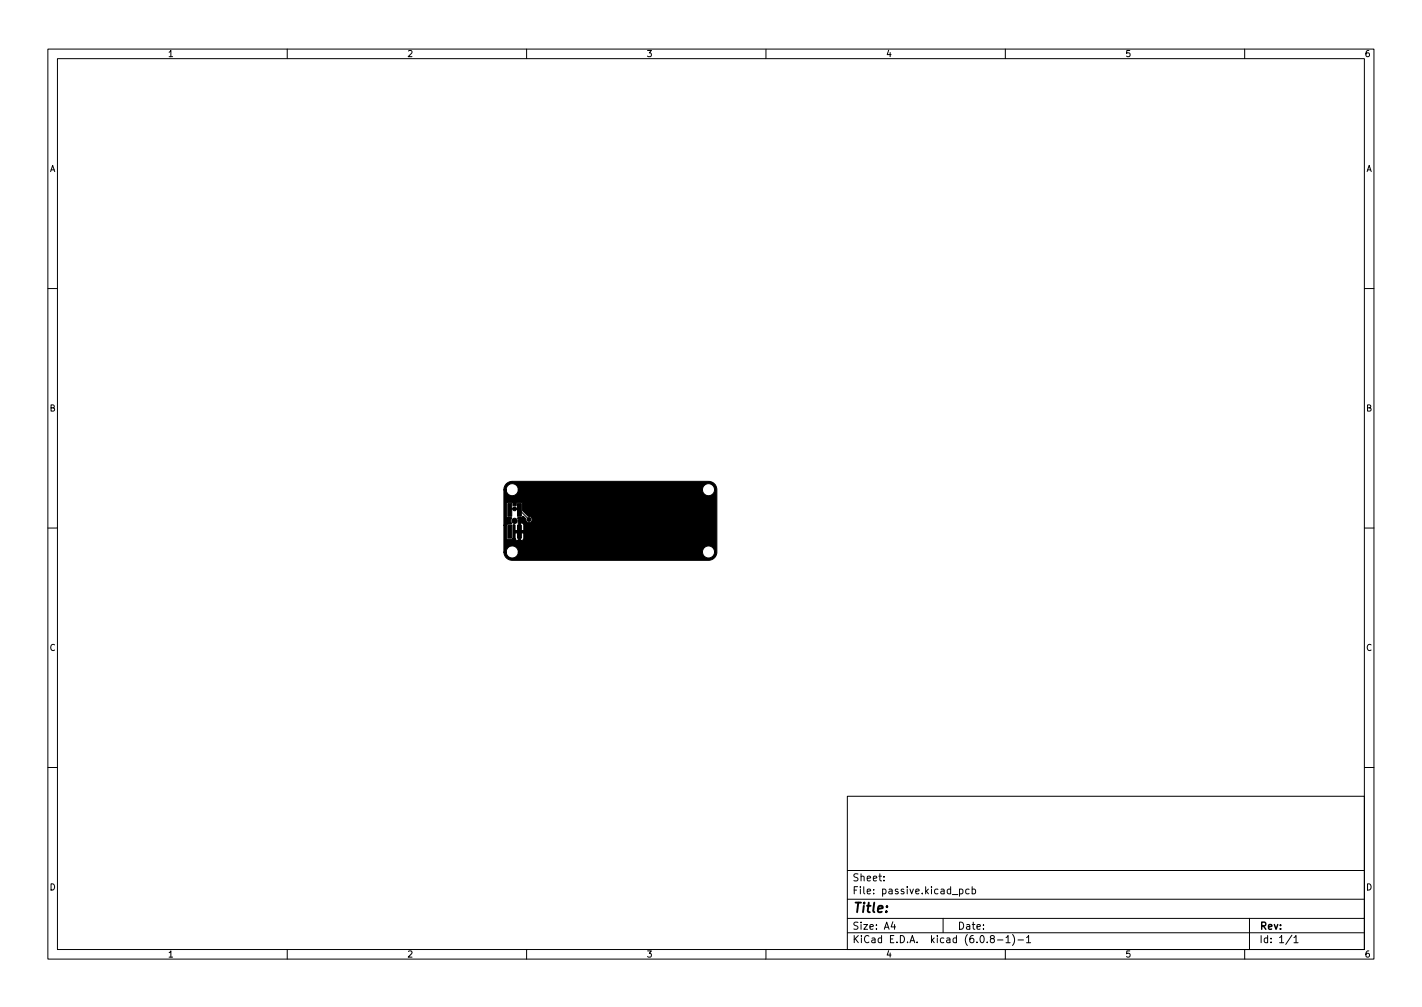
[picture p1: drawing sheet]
<svg xmlns="http://www.w3.org/2000/svg" width="297mm" height="210mm" viewBox="0 0 297 210" stroke-linecap="round" stroke-linejoin="round" font-family="sans-serif">
<defs><g id="words">
<text font-size="2.8" x="178" y="190.6">Title:</text>
<g font-size="2.1">
<text x="178" y="184">Sheet:</text>
<text x="178" y="186.7">File: passive.kicad_pcb</text>
<text x="178" y="196.9">KiCad E.D.A. kicad (6.0.8-1)-1</text>
<text x="178" y="194.1">Size: A4</text>
<text x="200" y="194.1">Date:</text>
<text x="263" y="194.1">Rev:</text>
<text x="263" y="196.9">Id: 1/1</text>
</g>
<g font-size="1.8">
<text x="35" y="11.9">1</text>
<text x="85" y="11.9">2</text>
<text x="135" y="11.9">3</text>
<text x="185" y="11.9">4</text>
<text x="235" y="11.9">5</text>
<text x="285" y="11.9">6</text>
<text x="10.3" y="35.9">A</text>
<text x="285.3" y="35.9">A</text>
<text x="10.3" y="85.9">B</text>
<text x="285.3" y="85.9">B</text>
<text x="10.3" y="135.9">C</text>
<text x="285.3" y="135.9">C</text>
<text x="10.3" y="185.9">D</text>
<text x="285.3" y="185.9">D</text>
<text x="35" y="199.9">1</text>
<text x="85" y="199.9">2</text>
<text x="135" y="199.9">3</text>
<text x="185" y="199.9">4</text>
<text x="235" y="199.9">5</text>
<text x="285" y="199.9">6</text>
</g>
</g></defs>
<g fill="none" stroke="#000" stroke-width=".21">
<path d="M10 10.2h277v190.1h-277zM12 12.2h273v186.1h-273zM60 10.2v2M110 10.2v2M160 10.2v2M210 10.2v2M260 10.2v2M10 60.2h2M285 60.2h2M10 110.2h2M108.5 106.5h.1M108.5 106.5l2 2"/>
<path d="M285 110.2h2M10 160.2h2M177 166.3h108v32h-108zM285 160.2h2M60 198.3v2M110 198.3v2M160 198.3v2M177 194.8h108M177 191.8h108M177 187.8h108M177 181.8h108M184.6 183.8v.1"/>
<path d="M184.6 183v.1M186.5 192.5l-.4 1h1M186.9 193v1M197 191.8v3M200.4 185.7l.5-.1 .2 .3-.1 .7h-.6M200.4 185.6v1.5M202.4 185.7l-.4-.1-.3 .3 .2 .7h.5M203.1 185.7l.4-.1 .3 .3-.2 .7h-.5M203.1 185.1v1.5M207.1 196l-.2-.3v-.2l.2-.2 .5 .1 .1 .2-.1 .2-.6 .2-.1 .3v.4l.2 .1h.3l.3-.3v-.2l-.3-.3M208.4 196.3h1.1M210 198.3v2"/>
<path d="M210.1 195.8l.5-.5v1.5M210.1 196.8h.9M211.5 195.1a1.72 1.72 0 0 1 0 2.3M212.6 196.3h1.2M214.4 195.8l.5-.5v1.5M214.4 196.8h.9M260 198.3v2M261 191.8v6.5M269.9 195.3l-1.3 1.9M270.3 195.8l.4-.5v1.5M270.3 196.8h.8"/>
</g>
<g fill="#000" stroke="#000" stroke-width=".21">
<path d="M106.1 109.7h.8v2.6h-.8zM106.1 105.1h.8v2.7h-.8zM108.1 109.7h.8v2.6h-.8zM108.1 105.1h.8v2.7h-.8zM105.7 101.1l.6-.4 .7-.2h41a1.73 1.73 0 0 1 1.7 1.7v13a1.73 1.73 0 0 1-1.7 1.8h-41a1.74 1.74 0 0 1-1.7-1.7h.4l.1 .2a1.26 1.26 0 0 0 1.3 1 1.26 1.26 0 0 0 1.2-1.2h38.4l.1 .2a1.26 1.26 0 0 0 1.8 .8 1.26 1.26 0 0 0 0-2.2 1.26 1.26 0 0 0-1.9 1.2l-38.4-.1a1.26 1.26 0 0 0-1.3-1.2 1.26 1.26 0 0 0-1.3 1.3h-.4v-5.6h.5l.1 2.8 1 .1 .3-.2h.4l.4 .4h1l.4-.3v-1.2h-.6v1.5h-.6v-1.5h-.6v1.1h-.4v-2.7l.1-.2 .3 .1v1.2h1.8v-1.2l-.5-.4h-.1v1.6h-.6l.1-2.1-.2-.5 .9-.2 .3-.2 .5 .6a.68 .68 0 0 0 .7 .7 .68 .68 0 0 0 .7-.8 .68 .68 0 0 0-.9-.5l-1.1-1.2v-1.5l-.2-.2h-1l-.3 .7h-.5l-.2-.7h-1l-.2 .2 .1 2.8 .1 .1 .9 .1-.2 .6 .2 .6-.1 .1-.8 .1-.2 .2h-.5v-7.4h.4a1.26 1.26 0 0 0 1.3 1.2 1.26 1.26 0 0 0 1.3-1.2h38.4l.1 .2a1.26 1.26 0 0 0 2 .7 1.26 1.26 0 0 0-.3-2.1 1.26 1.26 0 0 0-1.8 1.2h-38.4a1.26 1.26 0 0 0-1.3-1.3 1.26 1.26 0 0 0-1.3 1.3h-.4v-.6z"/>
<circle cx="107.5" cy="108.7" r=".55"/>
<circle cx="107.5" cy="106.2" r=".4"/>
<circle cx="110.5" cy="108.5" r=".4"/>
<circle cx="112" cy="109.7" r=".4"/>
<circle cx="112" cy="104.7" r=".4"/>
<circle cx="112" cy="111.2" r=".4"/>
<circle cx="112" cy="106.2" r=".4"/>
<circle cx="113.5" cy="104.7" r=".4"/>
<circle cx="113.5" cy="109.7" r=".4"/>
<circle cx="113.5" cy="111.2" r=".4"/>
<circle cx="113.5" cy="106.2" r=".4"/>
</g>
<path d="M107.5 106.2h-.8l-.2 .3" fill="none" stroke="#000" stroke-width=".25"/>
<use href="#words"/>
</svg>
